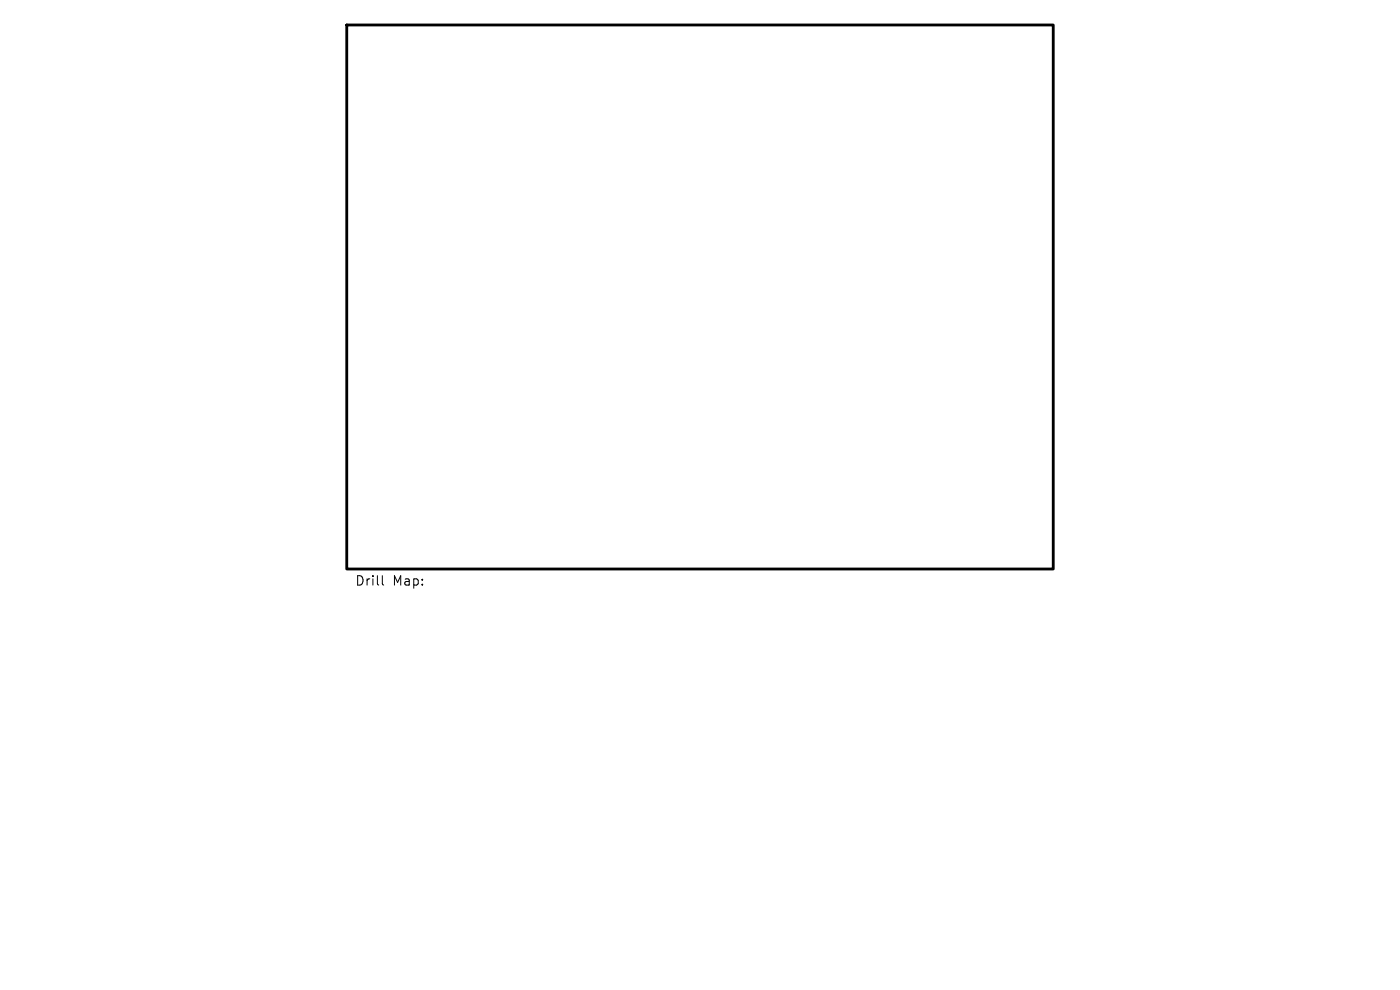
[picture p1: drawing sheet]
<svg xmlns="http://www.w3.org/2000/svg" width="297mm" height="210mm" viewBox="0 0 297 210" stroke-linecap="round" stroke-linejoin="round" font-family="sans-serif">
<defs><g id="words">
<g font-size="2.8">
<text x="75.3" y="124.5">Drill</text>
<text x="83.3" y="124.5">Map:</text>
</g>
</g></defs>
<path d="M73.6 5.3h149.8v115.4h-149.8z" fill="none" stroke="#000" stroke-width=".6"/>
<path d="M81.1 122.1v1.7l.3 .3" fill="none" stroke="#000" stroke-width=".21"/>
<use href="#words"/>
</svg>
